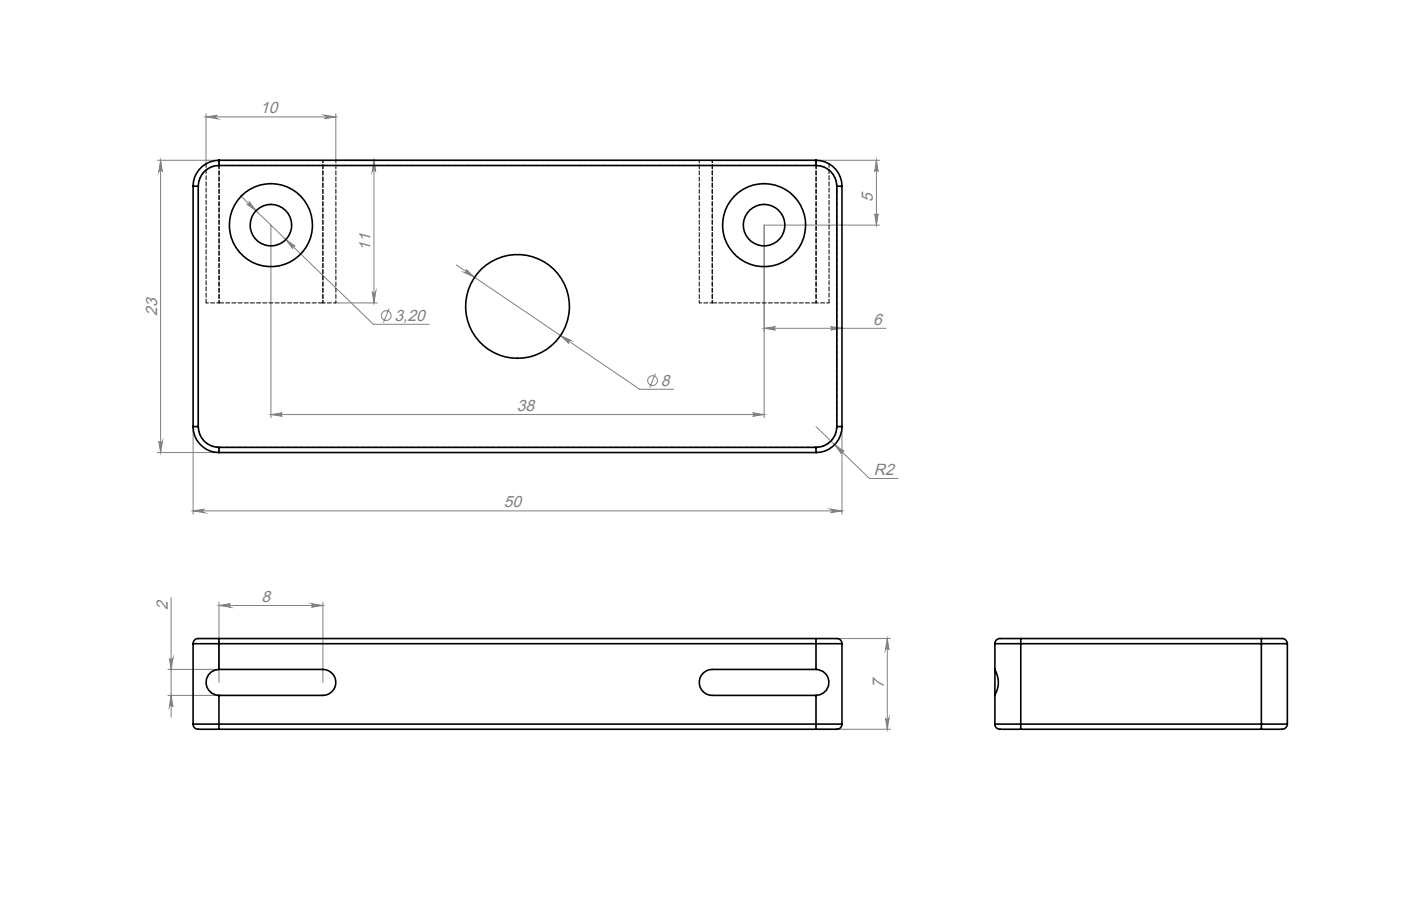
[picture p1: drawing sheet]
<svg xmlns="http://www.w3.org/2000/svg" width="432mm" height="279mm" viewBox="0 0 432 279" stroke-linecap="round" stroke-linejoin="round" font-family="sans-serif">
<defs><g id="words">
<g font-size="5" fill="#808080">
<text x="80.2" y="35">10</text>
<text x="269.1" y="62.2" transform="rotate(-90 269.1 62.2)">5</text>
<text x="114.2" y="77.4" transform="rotate(-90 114.2 77.4)">11</text>
<text x="48.4" y="97.4" transform="rotate(-90 48.4 97.4)">23</text>
<text x="121.5" y="98.9">3,20</text>
<text x="269.1" y="100.2">6</text>
<text x="203.6" y="118.9">8</text>
<text x="159.3" y="126.7">38</text>
<text x="269.3" y="146.5">R2</text>
<text x="155.3" y="156.5">50</text>
<text x="80.6" y="185.6">8</text>
<text x="51.7" y="188.2" transform="rotate(-90 51.7 188.2)">2</text>
<text x="272.4" y="212.2" transform="rotate(-90 272.4 212.2)">7</text>
</g>
</g></defs>
<g fill="none" stroke="#808080" stroke-width=".31">
<path d="M63.5 35.1v15.4M63.5 36.1h40M63.5 36.1l3.5-.6a.55 .55 0 0 0-.5 .6 .55 .55 0 0 0 .5 .5zM100 35.5l3.5 .6-3.5 .5a.55 .55 0 0 0 .5-.5 .55 .55 0 0 0-.5-.6zM103.5 35.1v14.3h12.8M48.5 49.4h19M49.5 49.4l.6 3.5a.55 .55 0 0 0-.6-.5 .55 .55 0 0 0-.5 .5zM49.5 49.4v90.2M115.3 49.4l.5 3.5a.55 .55 0 0 0-.5-.5 .55 .55 0 0 0-.6 .5zM115.3 49.4v44M251.5 49.4h19.6M270.1 49.4v20"/>
<path d="M270.1 49.4l.6 3.5a.53 .53 0 0 0-.6-.5 .53 .53 0 0 0-.5 .5zM74.1 60.3l41 39.7h17.1M76.8 62.2l2.1 2.8-2.9-2.1a.54 .54 0 0 0 .8 0 .54 .54 0 0 0 0-.7zM83.5 69.4v59.4M88.1 73.9l2.9 2a.54 .54 0 0 0-.7 .1 .54 .54 0 0 0-.1 .7zM269.6 65.9a.53 .53 0 0 0 .5 .5 .53 .53 0 0 0 .6-.5l-.6 3.5zM271.1 69.4h-35.6v59.4M103.5 93.4h12.8M114.7 89.9a.55 .55 0 0 0 .6 .6 .55 .55 0 0 0 .5-.6l-.5 3.5zM119.9 95.2l-1.7 4.3M140.7 81.7l56.5 38.4h10.4M143.7 83.1l2.6 2.4-3.2-1.5a.55 .55 0 0 0 .7-.2 .55 .55 0 0 0-.1-.7z"/>
<path d="M172.8 103.5l3.1 1.5a.55 .55 0 0 0-.7 .2 .55 .55 0 0 0 .1 .7zM202 115.2l-1.7 4.3M235.5 101.2h37.6M235.5 101.2l3.5-.5a.53 .53 0 0 0-.5 .5 .53 .53 0 0 0 .5 .6zM256 100.7l3.5 .5-3.5 .6a.53 .53 0 0 0 .5-.6 .53 .53 0 0 0-.5-.5zM48.5 139.6h19M49 136.1a.55 .55 0 0 0 .5 .5 .55 .55 0 0 0 .6-.5l-.6 3.5zM59.5 131.6v27M83.5 127.8h152M83.5 127.8l3.5-.5a.53 .53 0 0 0-.5 .5 .53 .53 0 0 0 .5 .6zM232 127.3l3.5 .5-3.5 .6a.53 .53 0 0 0 .5-.6 .53 .53 0 0 0-.5-.5zM251.5 131.6l16.5 16h8.8"/>
<path d="M257.2 137.1l2.9 2.1a.55 .55 0 0 0-.7 0 .55 .55 0 0 0 0 .8zM259.5 131.6v27M59.5 157.6h200M59.5 157.6l3.5-.6a.55 .55 0 0 0-.5 .6 .55 .55 0 0 0 .5 .5zM256 157l3.5 .6-3.5 .5a.55 .55 0 0 0 .5-.5 .55 .55 0 0 0-.5-.6zM52.7 184.2v37M67.5 186.7l3.5-.5a.55 .55 0 0 0-.5 .5 .55 .55 0 0 0 .5 .6zM67.5 185.7v24.7M67.5 186.7h32M96 186.2l3.5 .5-3.5 .6a.55 .55 0 0 0 .5-.6 .55 .55 0 0 0-.5-.5zM99.5 185.7v24.7M251.5 196.9h23"/>
<path d="M273.5 196.9v28M273.5 196.9l.5 3.5a.55 .55 0 0 0-.5-.5 .55 .55 0 0 0-.6 .5zM51.8 214.5h15.7M51.8 206.4h15.7M52.2 203a.55 .55 0 0 0 .6 .5 .55 .55 0 0 0 .5-.5l-.6 3.4zM52.7 214.5l.6 3.4a.55 .55 0 0 0-.5-.5 .55 .55 0 0 0-.6 .5zM251.5 224.9h23M272.9 221.4a.55 .55 0 0 0 .6 .5 .55 .55 0 0 0 .5-.5l-.5 3.5z"/>
<circle cx="119" cy="97.3" r="1.51"/>
<circle cx="201.1" cy="117.4" r="1.51"/>
</g>
<g fill="#808080">
<path d="M256 100.7l3.5 .5-3.5 .6a.53 .53 0 0 0 .5-.6 .53 .53 0 0 0-.5-.5zM235.5 101.2l3.5-.5a.53 .53 0 0 0-.5 .5 .53 .53 0 0 0 .5 .6z"/>
<path d="M59.5 157.6l3.5-.6a.55 .55 0 0 0-.5 .6 .55 .55 0 0 0 .5 .5zM256 157l3.5 .6-3.5 .5a.55 .55 0 0 0 .5-.5 .55 .55 0 0 0-.5-.6zM143.7 83.1a.55 .55 0 0 1 .1 .7 .55 .55 0 0 1-.7 .2l3.2 1.5zM172.8 103.5l2.5 2.4a.55 .55 0 0 1-.1-.7 .55 .55 0 0 1 .7-.2zM76.8 62.2a.54 .54 0 0 1 0 .7 .54 .54 0 0 1-.8 0l2.9 2.1zM88.1 73.9l2.1 2.8a.54 .54 0 0 1 .1-.7 .54 .54 0 0 1 .7-.1zM63.5 36.1l3.5-.6a.55 .55 0 0 0-.5 .6 .55 .55 0 0 0 .5 .5zM100 35.5l3.5 .6-3.5 .5a.55 .55 0 0 0 .5-.5 .55 .55 0 0 0-.5-.6zM83.5 127.8l3.5-.5a.53 .53 0 0 0-.5 .5 .53 .53 0 0 0 .5 .6zM232 127.3l3.5 .5-3.5 .6a.53 .53 0 0 0 .5-.6 .53 .53 0 0 0-.5-.5zM257.2 137.1l2.2 2.9a.55 .55 0 0 1 0-.8 .55 .55 0 0 1 .7 0z"/>
<path d="M67.5 186.7l3.5-.5a.55 .55 0 0 0-.5 .5 .55 .55 0 0 0 .5 .6zM96 186.2l3.5 .5-3.5 .6a.55 .55 0 0 0 .5-.6 .55 .55 0 0 0-.5-.5z"/>
<path d="M49 136.1a.55 .55 0 0 0 .5 .5 .55 .55 0 0 0 .6-.5l-.6 3.5zM49.5 49.4l.6 3.5a.55 .55 0 0 0-.6-.5 .55 .55 0 0 0-.5 .5zM114.7 89.9a.55 .55 0 0 0 .6 .6 .55 .55 0 0 0 .5-.6l-.5 3.5zM115.3 49.4l.5 3.5a.55 .55 0 0 0-.5-.5 .55 .55 0 0 0-.6 .5z"/>
<path d="M52.7 214.5l.6 3.4a.55 .55 0 0 0-.5-.5 .55 .55 0 0 0-.6 .5zM52.2 203a.55 .55 0 0 0 .6 .5 .55 .55 0 0 0 .5-.5l-.6 3.4z"/>
<path d="M270.1 49.4l.6 3.5a.53 .53 0 0 0-.6-.5 .53 .53 0 0 0-.5 .5zM269.6 65.9a.53 .53 0 0 0 .5 .5 .53 .53 0 0 0 .6-.5l-.6 3.5zM273.5 196.9l.5 3.5a.55 .55 0 0 0-.5-.5 .55 .55 0 0 0-.6 .5zM272.9 221.4a.55 .55 0 0 0 .6 .5 .55 .55 0 0 0 .5-.5l-.5 3.5z"/>
</g>
<g fill="none" stroke="#000" stroke-width=".5">
<path d="M59.5 57.4h1.6M59.5 57.4v74.2M61.1 57.4v74.2M67.5 51a6.4 6.4 0 0 0-6.4 6.4M67.5 49.4v1.6M67.5 49.4a8 8 0 0 0-8 8M67.5 51h184M67.5 49.4h184M251.5 51a6.4 6.4 0 0 1 6.4 6.4M251.5 49.4v1.6M251.5 49.4a8 8 0 0 1 8 8M257.9 57.4h1.6"/>
<path d="M257.9 57.4v74.2M259.5 57.4v74.2M59.5 131.6a8 8 0 0 0 8 8M59.5 131.6h1.6M61.1 131.6a6.4 6.4 0 0 0 6.4 6.4M67.5 138v1.6M67.5 138h184M67.5 139.6h184M251.5 138v1.6M257.9 131.6h1.6M257.9 131.6a6.4 6.4 0 0 1-6.4 6.4M259.5 131.6a8 8 0 0 1-8 8"/>
<path d="M59.5 198.5h8M59.5 198.5v24.8M67.5 196.9v1.6M67.5 196.9h-4.5a3.5 3.5 0 0 0-3.2 .7l-.3 .9M67.5 198.5v7.9M67.5 198.5h184M67.5 196.9h184M251.5 198.5h8M251.5 196.9v1.6M251.5 196.9h4.5a3.4 3.4 0 0 1 3.2 .7l.3 .9M251.5 198.5v7.9M259.5 198.5v24.8"/>
<path d="M306.6 198.5h8M306.6 198.5v7.9M314.6 196.9h-4.5a3.5 3.5 0 0 0-3.2 .7l-.3 .9M314.6 196.9v1.6M314.6 198.5h74.2M314.6 196.9h74.2M314.6 198.5v24.8M388.8 198.5h8M388.8 196.9h4.5a3.5 3.5 0 0 1 3.2 .7l.3 .9M388.8 196.9v1.6M388.8 198.5v24.8M396.8 198.5v24.8"/>
<path d="M67.5 206.4a4 4 0 0 0-4 4 4 4 0 0 0 4 4.1M67.5 206.4h32a4 4 0 0 1 4 4 4 4 0 0 1-4 4.1h-32M67.5 214.5v8.8M251.5 206.4a4 4 0 0 1 4 4 4 4 0 0 1-4 4.1M251.5 206.4h-32a4 4 0 0 0-4 4 4 4 0 0 0 4 4.1h32M251.5 214.5v8.8M306.6 206.4a8.1 8.1 0 0 1 0 8.1M306.6 206.4v8.1M306.6 214.5v8.8M59.5 223.3h8M59.5 223.3a1.66 1.66 0 0 0 2.1 1.6h5.9M67.5 223.3v1.6"/>
<path d="M67.5 223.3h184M67.5 224.9h184M251.5 223.3h8M251.5 223.3v1.6M259.5 223.3a1.66 1.66 0 0 1-2.1 1.6h-5.9M306.6 223.3h8M306.6 223.3a1.88 1.88 0 0 0 2.7 1.6h5.3M314.6 223.3v1.6M314.6 223.3h74.2M314.6 224.9h74.2M388.8 223.3h8M388.8 223.3v1.6"/>
<path d="M396.8 223.3a1.93 1.93 0 0 1-2.7 1.6h-5.3"/>
<circle cx="83.5" cy="69.4" r="12.8"/>
<circle cx="83.5" cy="69.4" r="6.4"/>
<circle cx="235.5" cy="69.4" r="12.8"/>
<circle cx="235.5" cy="69.4" r="6.4"/>
<circle cx="159.5" cy="94.5" r="16"/>
</g>
<path d="M215.5 49.4v44M63.5 93.4h4M67.5 93.4v-44M99.5 93.4v-44M99.5 93.4h4M103.5 93.4v-44M215.5 93.4h4M219.5 93.4v-44M251.5 93.4v-44M251.5 93.4h4" fill="none" stroke="#000" stroke-width=".31" stroke-dasharray="1.3 .6" stroke-dashoffset=".5"/>
<path d="M67.5 93.4h32M219.5 93.4h32" fill="none" stroke="#000" stroke-width=".31" stroke-dasharray="1.3 .6" stroke-dashoffset="-.1"/>
<path d="M61.1 57.4a6.4 6.4 0 0 1 6.4-6.4M251.5 51a6.4 6.4 0 0 1 6.4 6.4M67.5 137.9a6.4 6.4 0 0 1-6.4-6.4M257.9 131.5a6.4 6.4 0 0 1-6.4 6.4" fill="none" stroke="#000" stroke-width=".31" stroke-dasharray="1.3 .6" stroke-dashoffset=".4"/>
<path d="M59.5 57.4h1.6M67.5 49.4v1.6M251.5 49.4v1.6M257.9 57.4h1.6M59.5 131.5h1.6M67.5 137.9v1.6M251.5 137.9v1.6M257.9 131.5h1.6" fill="none" stroke="#000" stroke-width=".31" stroke-dasharray="1.3 .6" stroke-dashoffset=".8"/>
<path d="M257.9 57.4v74.1M61.1 131.5v-74.1" fill="none" stroke="#000" stroke-width=".31" stroke-dasharray="1.3 .6" stroke-dashoffset=".7"/>
<path d="M63.5 50.5v42.9M67.5 51h184M255.5 93.4v-42.9M251.5 137.9h-184" fill="none" stroke="#000" stroke-width=".31" stroke-dasharray="1.3 .6" stroke-dashoffset=".1"/>
<use href="#words"/>
</svg>
